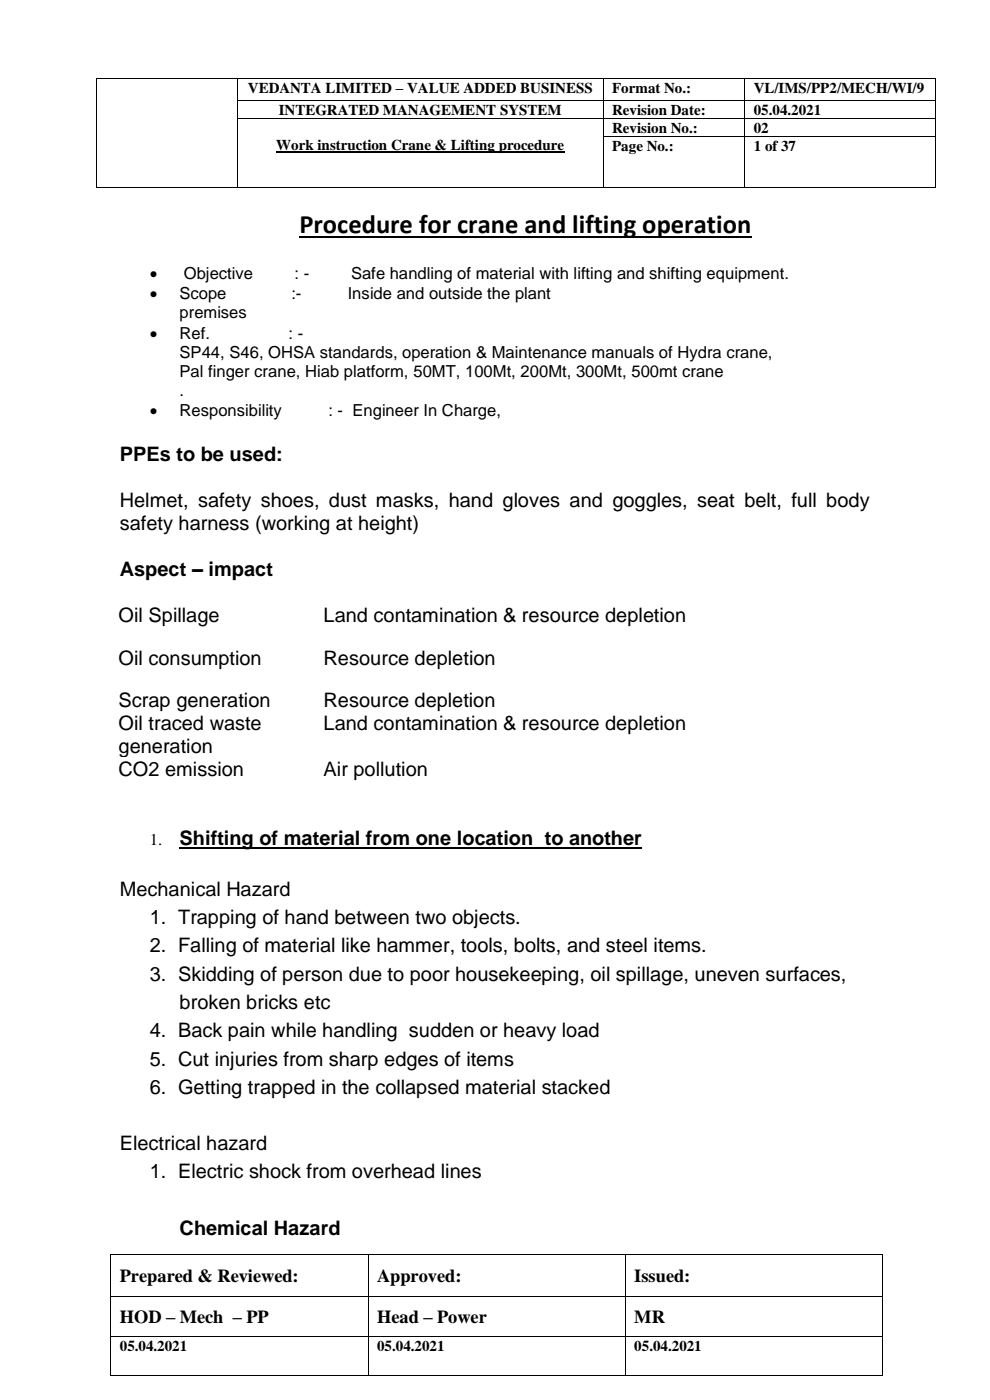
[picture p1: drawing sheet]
<svg xmlns="http://www.w3.org/2000/svg" width="210mm" height="297mm" viewBox="0 0 210 297" stroke-linecap="round" stroke-linejoin="round" font-family="sans-serif">
<defs><g id="words">
<text font-size="5.6" x="63.5" y="49.4">Procedure for crane and lifting operation</text>
<g font-size="4.2">
<text x="25.4" y="97.9">PPEs to be used:</text>
<text x="25.4" y="107.6">Helmet, safety shoes, dust masks, hand gloves and goggles, seat belt, full body</text>
<text x="25.4" y="112.5">safety harness (working at height)</text>
<text x="25.4" y="122.2">Aspect – impact</text>
<text x="25.2" y="132">Oil Spillage</text>
<text x="68.6" y="132">Land contamination &amp; resource depletion</text>
<text x="25.2" y="141">Oil consumption</text>
<text x="68.6" y="141">Resource depletion</text>
<text x="25.2" y="150">Scrap generation</text>
<text x="68.6" y="150">Resource depletion</text>
<text x="25.2" y="154.8">Oil traced waste</text>
<text x="68.6" y="154.8">Land contamination &amp; resource depletion</text>
<text x="25.2" y="159.7">generation</text>
<text x="25.2" y="164.6">CO2 emission</text>
<text x="68.6" y="164.6">Air pollution</text>
<text x="38.1" y="179.2">Shifting of material from one location to another</text>
<text x="25.4" y="190.1">Mechanical Hazard</text>
<text x="31.8" y="196">1. Trapping of hand between two objects.</text>
<text x="31.8" y="202">2. Falling of material like hammer, tools, bolts, and steel items.</text>
<text x="31.8" y="208.1">3. Skidding of person due to poor housekeeping, oil spillage, uneven surfaces,</text>
<text x="38.1" y="214">broken bricks etc</text>
<text x="31.8" y="220">4. Back pain while handling sudden or heavy load</text>
<text x="31.8" y="226.1">5. Cut injuries from sharp edges of items</text>
<text x="31.8" y="232">6. Getting trapped in the collapsed material stacked</text>
<text x="25.4" y="244">Electrical hazard</text>
<text x="31.8" y="250">1. Electric shock from overhead lines</text>
<text x="38.1" y="262">Chemical Hazard</text>
</g>
<g font-size="3.9">
<text x="25.4" y="271.9">Prepared &amp; Reviewed:</text>
<text x="80" y="271.9">Approved:</text>
<text x="134.6" y="271.9">Issued:</text>
<text x="25.4" y="280.6">HOD – Mech – PP</text>
<text x="80" y="280.6">Head – Power</text>
<text x="134.6" y="280.6">MR</text>
</g>
<g font-size="3.5">
<text x="31.8" y="59.2">•</text>
<text x="39" y="59.2">Objective</text>
<text x="62.5" y="59.2">: -</text>
<text x="74.5" y="59.2">Safe handling of material with lifting and shifting equipment.</text>
<text x="31.8" y="63.5">•</text>
<text x="38.1" y="63.5">Scope</text>
<text x="61.8" y="63.5">:-</text>
<text x="73.8" y="63.5">Inside and outside the plant</text>
<text x="31.8" y="71.8">•</text>
<text x="38.1" y="67.5">premises</text>
<text x="38.1" y="71.8">Ref.</text>
<text x="61.2" y="71.8">: -</text>
<text x="38.1" y="75.9">SP44, S46, OHSA standards, operation &amp; Maintenance manuals of Hydra crane,</text>
<text x="38.1" y="79.9">Pal finger crane, Hiab platform, 50MT, 100Mt, 200Mt, 300Mt, 500mt crane</text>
<text x="38.1" y="84">.</text>
<text x="31.8" y="88.3">•</text>
<text x="38.1" y="88.3">Responsibility</text>
<text x="69.7" y="88.3">: - Engineer In Charge,</text>
<text x="31.8" y="179.2">1.</text>
</g>
<g font-size="3.2">
<text x="52.6" y="19.7">VEDANTA LIMITED – VALUE ADDED BUSINESS</text>
<text x="129.9" y="19.7">Format No.:</text>
<text x="159.9" y="19.7">VL/IMS/PP2/MECH/WI/9</text>
<text x="59.1" y="24.3">INTEGRATED MANAGEMENT SYSTEM</text>
<text x="129.9" y="24.3">Revision Date:</text>
<text x="129.9" y="28.1">Revision No.:</text>
<text x="159.9" y="24.3">05.04.2021</text>
<text x="159.9" y="28.1">02</text>
<text x="58.6" y="31.8">Work instruction Crane &amp; Lifting procedure</text>
<text x="129.9" y="32">Page No.:</text>
<text x="159.9" y="32">1 of 37</text>
<text x="25.4" y="286.5">05.04.2021</text>
<text x="80" y="286.5">05.04.2021</text>
<text x="134.6" y="286.5">05.04.2021</text>
</g>
</g></defs>
<g fill="#000">
<path d="M20.3 16.6h.2v.1h-.2z" fill-rule="evenodd"/>
<path d="M20.3 16.6h.2v.1h-.2z" fill-rule="evenodd"/>
<path d="M50.3 16.6h.2v.1h-.2z" fill-rule="evenodd"/>
<path d="M127.9 16.6h.1v.1h-.1z" fill-rule="evenodd"/>
<path d="M157.9 16.6h.2v.1h-.2z" fill-rule="evenodd"/>
<path d="M198.4 16.6h.2v.1h-.2z" fill-rule="evenodd"/>
<path d="M198.4 16.6h.2v.1h-.2z" fill-rule="evenodd"/>
<path d="M20.3 21.2h.2v.1h-.2z" fill-rule="evenodd"/>
<path d="M20.3 25h.2v.1h-.2z" fill-rule="evenodd"/>
<path d="M20.3 28.8h.2v.2h-.2z" fill-rule="evenodd"/>
<path d="M20.3 39.8h.2v.1h-.2z" fill-rule="evenodd"/>
<path d="M20.3 39.8h.2v.1h-.2z" fill-rule="evenodd"/>
<path d="M50.3 21.2h.2v.1h-.2z" fill-rule="evenodd"/>
<path d="M50.3 25h.2v.1h-.2z" fill-rule="evenodd"/>
<path d="M50.3 28.8h.2v.2h-.2z" fill-rule="evenodd"/>
<path d="M50.3 39.8h.2v.1h-.2z" fill-rule="evenodd"/>
<path d="M127.9 21.2h.1v.1h-.1z" fill-rule="evenodd"/>
<path d="M127.9 25h.1v.1h-.1z" fill-rule="evenodd"/>
<path d="M127.9 28.8h.1v.2h-.1z" fill-rule="evenodd"/>
<path d="M127.9 39.8h.1v.1h-.1z" fill-rule="evenodd"/>
<path d="M157.9 21.2h.2v.1h-.2z" fill-rule="evenodd"/>
<path d="M157.9 25h.2v.1h-.2z" fill-rule="evenodd"/>
<path d="M157.9 28.8h.2v.2h-.2z" fill-rule="evenodd"/>
<path d="M157.9 39.8h.2v.1h-.2z" fill-rule="evenodd"/>
<path d="M198.4 21.2h.2v.1h-.2z" fill-rule="evenodd"/>
<path d="M198.4 25h.2v.1h-.2z" fill-rule="evenodd"/>
<path d="M198.4 28.8h.2v.2h-.2z" fill-rule="evenodd"/>
<path d="M198.4 39.8h.2v.1h-.2z" fill-rule="evenodd"/>
<path d="M198.4 39.8h.2v.1h-.2z" fill-rule="evenodd"/>
<path d="M23.4 266h.2v.2h-.2z" fill-rule="evenodd"/>
<path d="M23.4 266h.2v.2h-.2z" fill-rule="evenodd"/>
<path d="M23.4 275h.2v.1h-.2z" fill-rule="evenodd"/>
<path d="M78 266h.2v.2h-.2z" fill-rule="evenodd"/>
<path d="M78 275h.2v.1h-.2z" fill-rule="evenodd"/>
<path d="M132.6 266h.1v.2h-.1z" fill-rule="evenodd"/>
<path d="M132.6 275h.1v.1h-.1z" fill-rule="evenodd"/>
<path d="M187.2 266h.2v.2h-.2z" fill-rule="evenodd"/>
<path d="M187.2 266h.2v.2h-.2z" fill-rule="evenodd"/>
<path d="M187.2 275h.2v.1h-.2z" fill-rule="evenodd"/>
<path d="M23.4 283.4h.2v.1h-.2z" fill-rule="evenodd"/>
<path d="M23.4 291.8h.2v.2h-.2z" fill-rule="evenodd"/>
<path d="M23.4 291.8h.2v.2h-.2z" fill-rule="evenodd"/>
<path d="M78 283.4h.2v.1h-.2z" fill-rule="evenodd"/>
<path d="M78 291.8h.2v.2h-.2z" fill-rule="evenodd"/>
<path d="M132.6 283.4h.1v.1h-.1z" fill-rule="evenodd"/>
<path d="M132.6 291.8h.1v.2h-.1z" fill-rule="evenodd"/>
<path d="M187.2 283.4h.2v.1h-.2z" fill-rule="evenodd"/>
<path d="M187.2 291.8h.2v.2h-.2z" fill-rule="evenodd"/>
<path d="M187.2 291.8h.2v.2h-.2z" fill-rule="evenodd"/>
</g>
<g fill="none" stroke="#000" stroke-width=".21">
<path d="M20.4 16.7v4.5M20.5 16.6h29.8M50.4 16.7v4.5M50.5 16.6h77.4M128 16.7v4.5M128 16.6h29.9M158 16.7v4.5M158.1 16.6h40.3M198.5 16.7v4.5M20.4 21.3v3.7M20.4 25.1v3.7M20.4 29v10.8"/>
<path d="M20.5 39.8h29.8M50.4 21.3v3.7M50.4 25.1v3.7M50.4 29v10.8M50.5 21.3h77.4M50.5 25.1h77.4M50.5 39.8h77.4M128 21.3v3.7M128 25.1v3.7M128 29v10.8M128 21.3h29.9M128 25.1h29.9"/>
<path d="M128 28.9h29.9M128 39.8h29.9M158 21.3v3.7M158 25.1v3.7M158 29v10.8M158.1 21.3h40.3M158.1 25.1h40.3M158.1 28.9h40.3M158.1 39.8h40.3M198.5 21.3v3.7M198.5 25.1v3.7M198.5 29v10.8"/>
<path d="M23.5 266.2v8.8M23.5 275.1v8.3M23.6 266.1h54.4M23.6 275h54.4M78.1 266.2v8.8M78.1 275.1v8.3M78.2 266.1h54.4M78.2 275h54.4M132.7 266.2v8.8M132.7 275.1v8.3M132.7 266.1h54.5M132.7 275h54.5"/>
<path d="M187.3 266.2v8.8M187.3 275.1v8.3M23.5 283.5v8.3M23.6 283.5h54.4M23.6 291.9h54.4M78.1 283.5v8.3M78.2 283.5h54.4M78.2 291.9h54.4M132.7 283.5v8.3M132.7 283.5h54.5M132.7 291.9h54.5M187.3 283.5v8.3"/>
</g>
<path d="M58.6 32.2h61.1" fill="none" stroke="#000" stroke-width=".3"/>
<path d="M63.5 50.2h96" fill="none" stroke="#000" stroke-width=".38"/>
<path d="M38.1 179.9h98.1" fill="none" stroke="#000" stroke-width=".42"/>
<use href="#words"/>
</svg>
